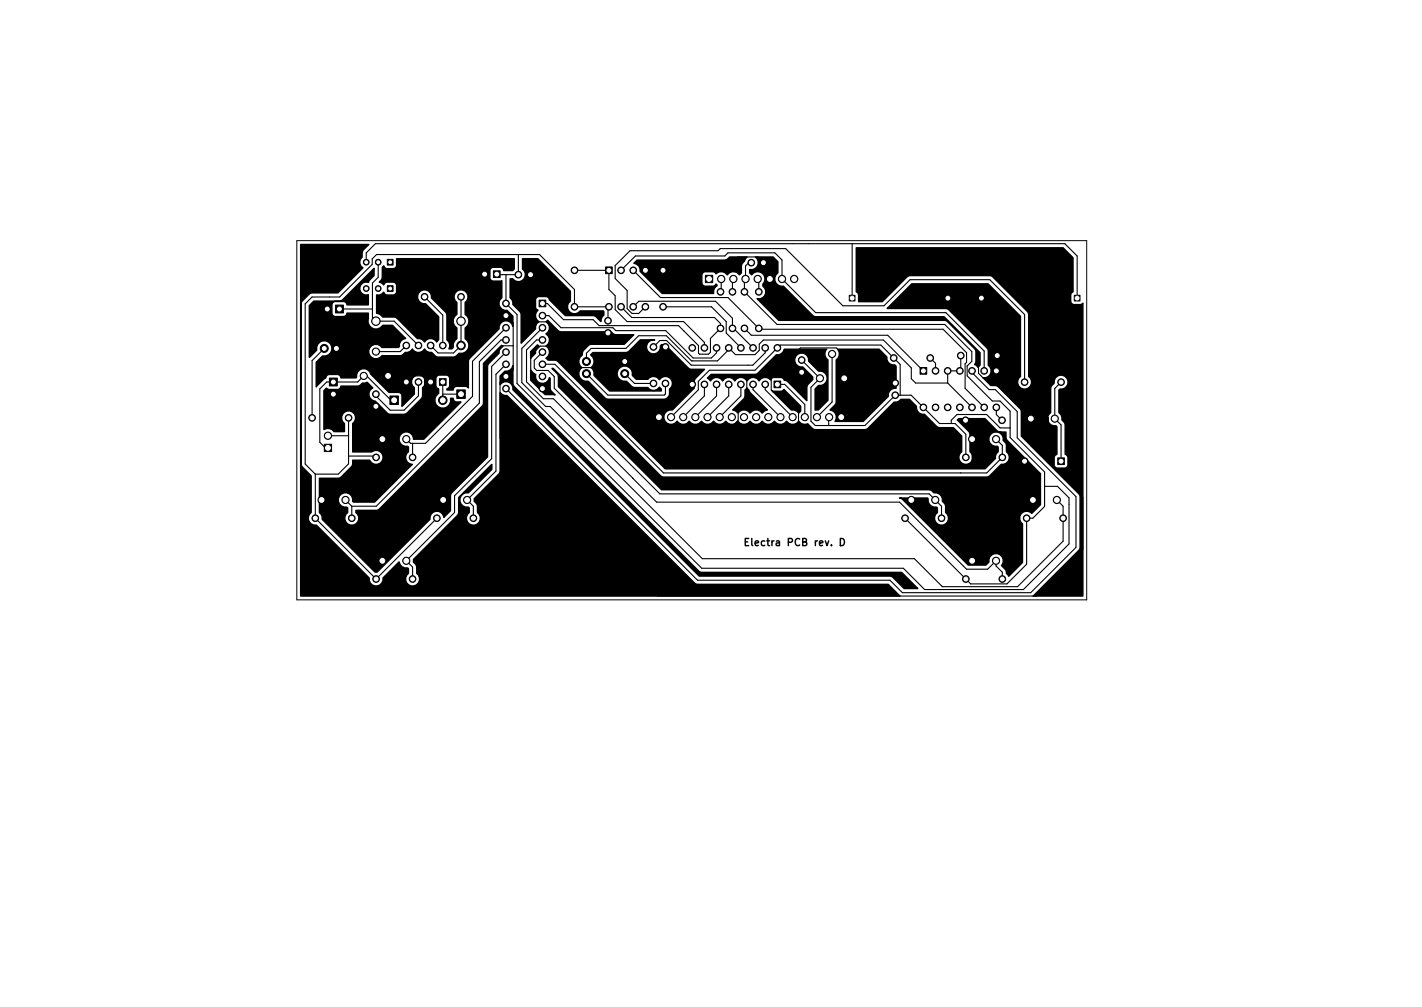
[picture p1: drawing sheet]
<svg xmlns="http://www.w3.org/2000/svg" width="297mm" height="210mm" viewBox="0 0 297 210" stroke-linecap="round" stroke-linejoin="round" font-family="sans-serif">
<g fill="none" stroke="#000" stroke-width=".3">
<path d="M155.7 113.1h.5M156.4 112.4h-.7v1.5h.7M157 112.4v1.3l.3 .2M157.8 113.4l.7-.1-.1-.3-.4-.1-.2 .2v.8h.6M159.8 113l-.5-.1-.3 .3 .2 .7h.6M160.2 112.9h.6M160.4 112.4v1.3l.4 .2M161.3 112.9v1M161.7 112.9l-.4 .3M162.2 113h.6v.9M162.8 113.3l-.5 .1-.2 .2 .2 .3h.5M164.7 113.2l.7-.1 .1-.2v-.3l-.8-.2v1.5"/>
<path d="M167 112.6a.71 .71 0 0 0-1 .5 .71 .71 0 0 0 .8 .8l.2-.1M167.7 113.1h.6l.2-.2-.1-.3-.7-.2v1.5h.6l.2-.1v-.4l-.3-.3M170.3 112.9v1M170.8 112.9l-.5 .3M171.2 113.4l.7-.1-.1-.3-.4-.1-.2 .2 .1 .8h.5M172.4 112.9l.4 1 .3-1M173.7 113.8v.1M175.5 112.4a.76 .76 0 0 1 .9 .8 .76 .76 0 0 1-.9 .7z"/>
</g>
<path d="M62 50.2h165v75h-165z" fill="none" stroke="#000" stroke-width=".21"/>
<g fill="#000" stroke="#000" stroke-width=".21">
<path d="M80.9 54.1h1.2v1.2h-1.2zM103.1 56.5h1.4v1.4h-1.4zM126.5 55.7h1.4v1.4h-1.4zM147.4 57.5h1.5v1.5h-1.5zM68.8 78.9h1.7v1.7h-1.7zM70.1 63.7h1.6v1.6h-1.6zM80.9 59.6h1.2v1.2h-1.2zM112.6 62.7h1.4v1.4h-1.4zM177.4 61.6h1.2v1.2h-1.2zM192.2 76.7h1.4v1.4h-1.4zM197.4 61.6h1.2v1.2h-1.2zM204.4 61.6h1.2v1.2h-1.2z"/>
<path d="M224.4 61.6h1.2v1.2h-1.2zM67.7 92.8h1.6v1.5h-1.6zM81.4 82.7h1.8v1.8h-1.8zM91.8 79.1h1.4v1.4h-1.4zM95.4 81.4h1.8v1.8h-1.8zM161.7 79.6h1.4v1.4h-1.4zM175 86.3h1.5v1.5h-1.5zM220.9 95.6h1.4v1.4h-1.4z"/>
<circle cx="76.5" cy="54.7" r=".6"/>
<circle cx="79" cy="54.7" r=".6"/>
<circle cx="101.2" cy="57.2" r=".7"/>
<circle cx="108.3" cy="57.3" r=".7"/>
<circle cx="110.8" cy="57.3" r=".7"/>
<circle cx="120" cy="56.4" r=".7"/>
<circle cx="129.7" cy="56.4" r=".7"/>
<circle cx="132.3" cy="56.4" r=".7"/>
<circle cx="134.8" cy="56.4" r=".7"/>
<circle cx="138.5" cy="56.4" r=".7"/>
<circle cx="150.7" cy="58.2" r=".76"/>
<circle cx="153.2" cy="58.2" r=".76"/>
<circle cx="155.7" cy="58.2" r=".76"/>
<circle cx="156.9" cy="54.8" r=".7"/>
<circle cx="158.3" cy="58.2" r=".76"/>
<circle cx="159.5" cy="54.8" r=".7"/>
<circle cx="160.8" cy="58.2" r=".76"/>
<circle cx="163.4" cy="58.2" r=".76"/>
<circle cx="165.9" cy="58.2" r=".76"/>
<circle cx="67.7" cy="72.7" r=".84"/>
<circle cx="68.4" cy="64.5" r=".83"/>
<circle cx="70.3" cy="72.7" r=".84"/>
<circle cx="76" cy="78.5" r=".75"/>
<circle cx="76.5" cy="60.2" r=".6"/>
<circle cx="78.5" cy="73.4" r=".75"/>
<circle cx="78.5" cy="67.1" r=".89"/>
<circle cx="79" cy="60.2" r=".6"/>
<circle cx="81.1" cy="78.5" r=".75"/>
<circle cx="84.9" cy="72.1" r=".7"/>
<circle cx="84.9" cy="79.8" r=".7"/>
<circle cx="87.4" cy="79.8" r=".7"/>
<circle cx="87.4" cy="72.1" r=".7"/>
<circle cx="88.7" cy="62" r=".7"/>
<circle cx="90" cy="79.8" r=".7"/>
<circle cx="90" cy="72.1" r=".7"/>
<circle cx="92.5" cy="72.1" r=".7"/>
<circle cx="96.3" cy="67.1" r=".89"/>
<circle cx="96.3" cy="72.1" r=".89"/>
<circle cx="96.3" cy="62" r=".7"/>
<circle cx="105.7" cy="73.5" r=".7"/>
<circle cx="105.7" cy="63.4" r=".7"/>
<circle cx="105.7" cy="76.1" r=".7"/>
<circle cx="105.7" cy="78.6" r=".7"/>
<circle cx="105.7" cy="71" r=".7"/>
<circle cx="105.7" cy="68.4" r=".7"/>
<circle cx="105.7" cy="65.9" r=".7"/>
<circle cx="113.3" cy="78.6" r=".7"/>
<circle cx="113.3" cy="65.9" r=".7"/>
<circle cx="113.3" cy="68.4" r=".7"/>
<circle cx="113.3" cy="76.1" r=".7"/>
<circle cx="113.3" cy="71" r=".7"/>
<circle cx="113.3" cy="73.5" r=".7"/>
<circle cx="120" cy="64.1" r=".7"/>
<circle cx="122.5" cy="75.5" r=".84"/>
<circle cx="122.5" cy="78" r=".84"/>
<circle cx="127" cy="69.5" r=".7"/>
<circle cx="127" cy="67" r=".7"/>
<circle cx="127.2" cy="64.1" r=".7"/>
<circle cx="129.7" cy="64.1" r=".7"/>
<circle cx="130.5" cy="78" r=".84"/>
<circle cx="130.5" cy="75.5" r=".84"/>
<circle cx="132.3" cy="64.1" r=".7"/>
<circle cx="134.8" cy="64.1" r=".7"/>
<circle cx="136.5" cy="72.4" r=".7"/>
<circle cx="138.5" cy="64.1" r=".7"/>
<circle cx="139" cy="72.4" r=".7"/>
<circle cx="144.6" cy="72.6" r=".7"/>
<circle cx="147.1" cy="72.6" r=".7"/>
<circle cx="149.7" cy="72.6" r=".7"/>
<circle cx="150.5" cy="60.9" r=".7"/>
<circle cx="150.5" cy="68.6" r=".7"/>
<circle cx="152.2" cy="72.6" r=".7"/>
<circle cx="153" cy="68.6" r=".7"/>
<circle cx="153" cy="60.9" r=".7"/>
<circle cx="154.8" cy="72.6" r=".7"/>
<circle cx="155.5" cy="60.9" r=".7"/>
<circle cx="155.5" cy="68.6" r=".7"/>
<circle cx="157.3" cy="72.6" r=".7"/>
<circle cx="158.5" cy="60.9" r=".7"/>
<circle cx="158.5" cy="68.6" r=".7"/>
<circle cx="159.8" cy="72.6" r=".7"/>
<circle cx="162.4" cy="72.6" r=".7"/>
<circle cx="167.5" cy="75.2" r=".7"/>
<circle cx="167.5" cy="77.7" r=".7"/>
<circle cx="171.3" cy="79" r=".75"/>
<circle cx="173.8" cy="73.9" r=".75"/>
<circle cx="176.4" cy="79" r=".75"/>
<circle cx="186.7" cy="74.7" r=".7"/>
<circle cx="187" cy="80" r=".7"/>
<circle cx="194.3" cy="74.7" r=".7"/>
<circle cx="195.4" cy="77.4" r=".7"/>
<circle cx="198" cy="77.4" r=".7"/>
<circle cx="200.5" cy="77.4" r=".7"/>
<circle cx="200.7" cy="74.2" r=".7"/>
<circle cx="203" cy="77.4" r=".7"/>
<circle cx="205.6" cy="77.4" r=".7"/>
<circle cx="208.1" cy="77.4" r=".7"/>
<circle cx="208.3" cy="74.2" r=".7"/>
<circle cx="214" cy="79.8" r=".7"/>
<circle cx="221.6" cy="79.8" r=".7"/>
<circle cx="65.2" cy="87.2" r=".7"/>
<circle cx="68.5" cy="91" r=".76"/>
<circle cx="69.6" cy="82.3" r=".83"/>
<circle cx="72.8" cy="87.2" r=".7"/>
<circle cx="78.5" cy="82.3" r=".7"/>
<circle cx="78.5" cy="84.8" r=".7"/>
<circle cx="78.6" cy="95.5" r=".7"/>
<circle cx="79.9" cy="91.7" r=".75"/>
<circle cx="84.9" cy="91.7" r=".75"/>
<circle cx="86.2" cy="95.5" r=".7"/>
<circle cx="92.5" cy="83.6" r=".89"/>
<circle cx="105.7" cy="81.1" r=".7"/>
<circle cx="113.3" cy="81.1" r=".7"/>
<circle cx="136.5" cy="80.1" r=".7"/>
<circle cx="137.6" cy="87.1" r=".75"/>
<circle cx="139" cy="80.1" r=".7"/>
<circle cx="140.2" cy="87.1" r=".75"/>
<circle cx="142.7" cy="87.1" r=".75"/>
<circle cx="144.6" cy="80.3" r=".7"/>
<circle cx="145.3" cy="87.1" r=".75"/>
<circle cx="147.1" cy="80.3" r=".7"/>
<circle cx="147.8" cy="87.1" r=".75"/>
<circle cx="149.7" cy="80.3" r=".7"/>
<circle cx="150.3" cy="87.1" r=".75"/>
<circle cx="152.2" cy="80.3" r=".7"/>
<circle cx="152.9" cy="87.1" r=".75"/>
<circle cx="154.8" cy="80.3" r=".7"/>
<circle cx="155.4" cy="87.1" r=".75"/>
<circle cx="157.3" cy="80.3" r=".7"/>
<circle cx="158" cy="87.1" r=".75"/>
<circle cx="159.8" cy="80.3" r=".7"/>
<circle cx="160.5" cy="87.1" r=".75"/>
<circle cx="163" cy="87.1" r=".75"/>
<circle cx="165.6" cy="87.1" r=".75"/>
<circle cx="168.1" cy="87.1" r=".75"/>
<circle cx="170.7" cy="87.1" r=".75"/>
<circle cx="173.2" cy="87.1" r=".75"/>
<circle cx="187" cy="82.5" r=".7"/>
<circle cx="192.9" cy="85.1" r=".7"/>
<circle cx="195.4" cy="85.1" r=".7"/>
<circle cx="198" cy="85.1" r=".7"/>
<circle cx="200.5" cy="85.1" r=".7"/>
<circle cx="201.7" cy="87.7" r=".7"/>
<circle cx="201.8" cy="95.5" r=".7"/>
<circle cx="203" cy="85.1" r=".7"/>
<circle cx="203.1" cy="91.7" r=".75"/>
<circle cx="205.6" cy="85.1" r=".7"/>
<circle cx="208.1" cy="91.7" r=".75"/>
<circle cx="208.1" cy="85.1" r=".7"/>
<circle cx="209.3" cy="87.7" r=".7"/>
<circle cx="209.4" cy="95.5" r=".7"/>
<circle cx="214" cy="96.3" r=".7"/>
<circle cx="215.3" cy="87.4" r=".75"/>
<circle cx="220.3" cy="87.4" r=".75"/>
<circle cx="65.9" cy="108.2" r=".7"/>
<circle cx="67.2" cy="104.4" r=".75"/>
<circle cx="72.2" cy="104.4" r=".75"/>
<circle cx="73.5" cy="108.2" r=".7"/>
<circle cx="79.9" cy="117.1" r=".75"/>
<circle cx="84.9" cy="117.1" r=".75"/>
<circle cx="91.3" cy="108.2" r=".7"/>
<circle cx="92.6" cy="104.4" r=".75"/>
<circle cx="97.6" cy="104.4" r=".75"/>
<circle cx="98.9" cy="108.2" r=".7"/>
<circle cx="189.1" cy="108.2" r=".7"/>
<circle cx="190.4" cy="104.4" r=".75"/>
<circle cx="195.4" cy="104.4" r=".75"/>
<circle cx="196.7" cy="108.2" r=".7"/>
<circle cx="203.1" cy="117.1" r=".75"/>
<circle cx="208.1" cy="117.1" r=".75"/>
<circle cx="214.5" cy="108.2" r=".7"/>
<circle cx="215.8" cy="104.4" r=".75"/>
<circle cx="220.8" cy="104.4" r=".75"/>
<circle cx="222.1" cy="108.2" r=".7"/>
<circle cx="78.6" cy="120.9" r=".7"/>
<circle cx="86.2" cy="120.9" r=".7"/>
<circle cx="201.8" cy="120.9" r=".7"/>
<circle cx="209.4" cy="120.9" r=".7"/>
</g>
<g fill="none" stroke="#000" stroke-width=".23">
<path d="M76.5 54.7v-1.9l1.9-1.9h144l2.6 2.5v8.8M79 54.7v3.2l-1.2 1.2v7.2l.7 .8h3.8l5.1 5M101.2 57.2v7l1.8 1.7M105.7 57.3v6.1l2.3 2.3v14.4l38.6 38.5h42.1l4.5 4.5h20.6l9.5-9.5v-9.6l-2.4-2.5h-2.7M108.3 53.1v4.2l-4.5-.1M110.8 57.3v8.3l1.7 1.6h1.8l1.1 1.1v3l-.9 1h-1.7l-1.9 1.9v4.5l2.4 2.4M120 56.4h7.2v4l1.3 1.3v2.9l2.5 2.5h11.8l4.3 4.4v1.1M129.7 56.4l3-3h18.7l.7-.6h9.8l1.5 1.5v3.9l7 7.1h27.2l8 8v4.1M132.3 56.4l5.7 5.7h14.1l6.6 6.6h38.3l4.9 4.9v2.1l-.3 .3v5.1l4 4M134.8 56.4h9.3l1.8-1.8h7.2l1-1h4.3l1.1 1.1v2l1.3 1.4v.1l8.5 8.5h28.2l6.9 6.9v4.3l1 1h1.2l1.5-1.5M150.7 58.2v2.6l-.2 .1M153.2 58.2l-.2 .2v2.5"/>
<path d="M156.9 54.8h-.5l-.7 .7v2.7l-.2 .3v2.4l6.8 6.8h35.1l5.6 5.7v2l-1 1M158.3 58.2l.2 .3v2.4M178 50.9v11.3M67.7 72.7l-2.5 2.6v11.9M68.4 64.5v2.1l1.9 1.9v4.2h5l5.8 5.8h7.4l.2 .1v5.2l-3.1 3.1h-7.1M70.9 64.5h6.9M84.9 78.5v1.3M84.9 72.1l-1.3 1.3h-5.1M87.4 79.8v2.8l-3 3h-2.9l-3.2-3.1M88.7 62l3.8 3.8v6.3M92.5 79.8v3.8M96.3 62v10.1l-1.6 1.6h-3.2l-1.5-1.6"/>
<path d="M103 65.9v2.8l-6.8 6.7h-3.7l-2.5 2.6v1.8h-1.3M105.7 71h-1l-4.6 4.5v8.7l-21.5 21.5h-5.1M105.7 76.1l-2.1 2v20.3l-6 6 1.3 1.3v2.5M105.7 68.4l-7 7v7.3l-9.8 9.9h-3.1l-.9-.9M105.7 73.5l-3 3v19.3l-7.7 7.7v3.5l-10.1 10.1 1.3 1.3v2.5M107.2 72.2h-2l-3.8 3.8v19.6l-21.5 21.5-12.7-12.7M111 78.8v.1M113.3 65.9h1.4l2.5 2.5h10.8l.6 .6h10.5l5.7 5.7h3.8l1.1-1v-1.1M113.3 76.1h2.6l22.7 22.6h67.5l3.3-3.2v-2.5l-1.3-1.3M113.3 68.4l-4.3 4.3v7.2l5 5h.9l31.8 31.7h44.3l5.9 5.9h15.7l9.5-9.5v-7.3l-1.3-1.3M113.3 73.5l-1.7 1.7v1.6l.5 .5h2.4l1.3 1.3v2.5l22 22h56.3l2.6 2.6v2.5M113.3 63.4h1l3.4 3.3h6.2l1.2 1.3h16.6l4.2 4.1v1.6l.2 .2h1.9l.4-.4v-2.8l2.1-2.1v-1.1l-1.2-1.2h-17.3l-2.3-2.2"/>
<path d="M113.3 71h-1.2l-2.1 2.1v6.6l3.5 3.5h2.1l16.6 16.6M119.3 71v4.2l1.5 1.5h5.5l1.2-1.2h10.3l1.2-1.3v-1.8l5.5 5.5v2.4M122.5 78l4.5 4.5h11.8l.2-.3v-2.1M122.5 75.5v-1.8l1-1h7.3l2.6-2.6h5.8l5.3 5.2h5.4l2.3-2.3v-.4l1.4 1.4h4.1l.9-.9v-1.3l.9-.8h25l5.9 5.8v2.3l.9 .9h6.7M127 67v-2.8l.2-.1h-7.2v-3.7l-7.3-7.3h-34l-.9 .9v1.2l-6.9 6.8h-5.7l-1.4 1.4v33.5l2.1 2.1M127 69.5l-1.5 1.5h-10.1M130.5 78l2 2.1h4M132.3 64.1l1.1-1.2h16.1l3.5 3.5v2.2h.2l4.1 4M134.8 64.1l-1.4 1.3h-1.4l-1-1v-3.7l-2.5-2.5v-2.8l3.1-3.1h18.4l.4-.4h13.7l12 11.9h8.6l5.4-5.4h16.7l7.2 7.3v14.1M136.5 72.4l1.3-1.3h1.4l5.2 5.1h12.9l2.5-2.5v-1.1M138.5 64.1h10.1l3.1 3v2.4l3.1 3.1M155.5 68.6l1.4 1.4h28.5l7.5 7.4"/>
<path d="M161.1 78.4h-4l-1.1 1.1v4.2l-1.8 1.8v2.2l-1 1.1h-13.9l-1.7-1.7 6.9-6.8M161.1 78.4v3l.4 .4h1.5l3.8 3.8v3.5l8.4 8.4h26.9l1-.9v-6l.4-.5M164 77.7v-1.9l3.2-3.2h7.5l1.7 1.7v11.1l-.7 .6v1.1M167.5 75.2l3.8 3.8-1.9 1.9v7l.9 .9h10.4l6.3-6.3h3.3l6 5.9h3.2l2.3 2.3v4.8M167.5 77.7h-5.7l-.7 .7M173.8 73.9v10l-3.1 3.2M176.4 80h10.6M194.3 74.7l1.1 1.2v1.5M198 80l5 5.1M198 62.2h7v8.7l3.3 3.3-.2 .2v5.8l7.2 7.2v5.6l10.9 10.9v10.9l-9.7 9.6h-79.1l-32.9-32.9v-11.7l2.7-2.6v-9.8l-1.5-1.5h-2.7M200.7 74.2v3l-.2 .2h-2.5v2.6M202.1 76.4l-.1 2.1 5.3 5.2h1.6l2.1 2.1v5.5l7.2 7.2v7.2l-2.4 2.5h-1.3v9.6l-4.2 4.1h-7.5l-13.7-13.7"/>
<path d="M203 77.4v.4l3.6 3.5h1.3l4.6 4.6v5.5l12.3 12.3v10.6l-9.5 9.4h-26.8l-2.6-2.6h-40.2l-40-40M221.6 79.8l-1.3 1.3v6.3l1.3 1.3v7.6M65.9 99v9.2l12.7 12.7 12.7-12.7M68.5 91h4.3M69.6 82.3l2.6 2.5h6.3v5.5l1.4 1.4M72.8 87.2v9.6l-2.1 2.2h-4.8M72.8 95.2h5.5l.3 .3M82.3 83.6h-.6l-5.1-5.1h-.6l-1.3 1.3h-6.5l-1.4 1.4v11.1l1.2 1.2h.5M86.2 92.6v2.9M92.5 82.3h3.8M132.2 99.9l5 4.9h50.7l14 14h4.4l1.8-1.7v1.1l1.3 1.3v1.4M132.2 99.8v.1"/>
<path d="M144.5 80.3h.1M147.1 80.3v2.4l-4.4 4.4M149.7 80.3v2.4l-4.4 4.4M152.2 80.3v2.4l-4.4 4.4M154.8 80.3v2.4l-4.5 4.4M157.3 80.3v1.1l5.7 5.7M159.8 80.3v1.1l5.8 5.7M162.4 80.3h1.5l4.2 4.2v2.6M173.2 87.1l-.1 1.7M188 82.5v-6.4l-4-4.1h-21l-5.3 5.3h-9.5l-2.3 2.3v1.8l-5.7 5.7M198.7 88.4v-.7l1.2-1.2h6.2l2.8 2.8h2.1M200.7 98.7h.1"/>
<path d="M201.7 87.7l1.8 1.8v.6M203.5 90.1h5.6l.6 .7v.9l4.3 4.4v6.5l1.8 1.8-12.7 12.7-12.7-12.7M208.1 85.1v1.5l1.2 1.1M72.2 104.4l1.3 1.3M73.5 105.7v2.5M215.3 121.6h.1"/>
</g>
<g fill="#000" stroke="#000" stroke-width=".3">
<path d="M133.1 54.3h18.3l.3-.1 .7-.5h3.7l-1.2 1.5v1.8l-.4 .4a1.53 1.53 0 0 0-2.6 0 1.5 1.5 0 0 0-2.3-.2l-.6-.5h-1.5a.76 .76 0 0 0-.9 .6v1.6a.76 .76 0 0 0 .6 .9h1.5a.73 .73 0 0 0 .9-.5l.2 .4a1.41 1.41 0 0 0-.7 1.6h-10.8l-4.6-4.6a1.43 1.43 0 0 0-1.3-1.7zM157.8 53.7h3.7l1 .9v2.4a1.54 1.54 0 0 0-.6 1.8 1.54 1.54 0 0 0 1.7 1l6.2 6.1 .6 .2h26.8l7.5 7.5v2.7l-.4 .4-.7-.6 .3-.7v-2l-.3-.6-5.9-5.9h-35l-4.6-4.5a1.46 1.46 0 0 0 1.7-.8 1.46 1.46 0 0 0-.4-1.8v-.5a1.53 1.53 0 0 0-.2-2.3 1.53 1.53 0 0 0-2.2 .4l-.4-.4v-.7a1.46 1.46 0 0 0 1.7-.8 1.46 1.46 0 0 0-.5-1.8zM65.5 62.9l5.8-.1 6.8-6.8v1.5l-.9 1-.2 .5-.2-.1a1.37 1.37 0 0 0-1.7 1.4 1.37 1.37 0 0 0 1.8 1.2v2.2h-4.4a.73 .73 0 0 0-.6-.8l-2.2 .2-.4 .4v1.7a.77 .77 0 0 0 .6 .9h2a.73 .73 0 0 0 .6-.7h4.4v.9a1.7 1.7 0 0 0 .8 2.2 1.7 1.7 0 0 0 2.2-.6h2.1l2.7 2.8a1.41 1.41 0 0 0-1.3 1.7l-.2 .1h-3.4a1.53 1.53 0 0 0-2.3-.2 1.53 1.53 0 0 0 0 2.3 1.53 1.53 0 0 0 2.3-.3l4.1-.1 .7-.6h.6l.5-.2 .4-.5 .1 .1a1.46 1.46 0 0 0 2.5-.1 1.39 1.39 0 0 0 1.5 .7l1 .9 3.5 .1a1.41 1.41 0 0 0 1.2-.8 1.66 1.66 0 0 0 1.9-1 1.66 1.66 0 0 0-.6-2.1v-2.3a1.66 1.66 0 0 0 0-2.8v-2.4l.3-.4a1.47 1.47 0 0 0-.4-2 1.47 1.47 0 0 0-2 .3 1.47 1.47 0 0 0 .3 2.1v2.5a1.66 1.66 0 0 0 0 2.8v2.2a1.63 1.63 0 0 0-.7 1.8l-.3 .3h-.6a1.42 1.42 0 0 0-.4-1.8l-.1-5.5-3.2-3.3a1.47 1.47 0 0 0-1.3-1.7 1.47 1.47 0 0 0-1.6 1.5 1.47 1.47 0 0 0 1.7 1.4l2.7 2.7v4.9l-.4 .4a1.44 1.44 0 0 0-2.5 0 1.39 1.39 0 0 0-1.5-.7l-4.5-4.4-2.8-.1-.5-.5-.7-.3v-3.8a1.36 1.36 0 0 0 1.5-.6l.3 .5 .3 .1h1.2a.76 .76 0 0 0 .9-.6l-.2-1.8-.4-.3h-1.2a.76 .76 0 0 0-.9 .6l-.4-.4-.6-.2 .6-.7 .1-2.4 .3-.3 .3 .5 .3 .1h1.2a.76 .76 0 0 0 .9-.6v-1.5h24.5v2.2l-.3 .3h-1.9a.73 .73 0 0 0-.6-.7l-2 .1-.3 .5v1.4a.76 .76 0 0 0 .6 .9l1.9-.1v3.6a1.46 1.46 0 0 0-.5 1.7 1.46 1.46 0 0 0 1.6 .9l1.2 1.2v2.1a1.47 1.47 0 0 0-1.7-1.1 1.47 1.47 0 0 0-1.2 1.7l-6.3 6.4-.1 5.9-.5-.3h-2a.73 .73 0 0 0-.6 .7h-1.3v-.2l.4-.3 .1-.3v-1.4a.77 .77 0 0 0-.6-.9l-1.9 .1-.4 .5v1.4a.76 .76 0 0 0 .6 .9v1a1.67 1.67 0 0 0 .3 2.9 1.67 1.67 0 0 0 2.2-1.9h.6l.1 .4 .5 .3h1l-7.8 7.8h-2.1a1.52 1.52 0 0 0-1.6-1.5 1.52 1.52 0 0 0-1.5 1.7 1.52 1.52 0 0 0 1.9 1.3l.1 .1v1a1.45 1.45 0 0 0-.5 1.6 1.45 1.45 0 0 0 1.3 1l-7.9 7.9h-4.4l-.1-.1v-.6a1.53 1.53 0 0 0-1.8-1.2 1.53 1.53 0 0 0-1.2 1.8 1.53 1.53 0 0 0 1.7 1.2l.2 .2v.9a1.47 1.47 0 0 0-.2 2.2 1.47 1.47 0 0 0 2.2 0 1.47 1.47 0 0 0-.3-2.2v-.4h4.3l.6-.3 21.5-21.5 .3-.6v-8.3l3.8-3.8 .2 .1a1.39 1.39 0 0 0-.8 1.5l-2.1 2.2-.3 .6v18.9l-7.5 7.5-.2 .6v3.1l-1.4 1.4v-.1a1.47 1.47 0 0 0-1.7-1.2 1.47 1.47 0 0 0-1.2 1.7l-11 11-.5 .1-11-11.1v-.5l-.2-.5-.4-.4v-7.1l4.3-.1 2.4-2.3 .3-.7v-.7h3.5a1.46 1.46 0 0 0 2.1 .7 1.46 1.46 0 0 0 .5-2.1 1.46 1.46 0 0 0-2.1-.3h-4v-6l.3-.3a1.47 1.47 0 0 0-.3-2.1 1.47 1.47 0 0 0-2.1 .4 1.47 1.47 0 0 0 .3 2v1.7h-2.1a1.53 1.53 0 0 0-2.1-.4v-8.1l.5-.6 .5 .3h1.9a.73 .73 0 0 0 .6-.7h3.5h.3l.7-.6 1-.2 1.2 1.2a1.45 1.45 0 0 0-.8 1.6 1.45 1.45 0 0 0 1.3 1.1l2.8 2.7h3.5l3.5-3.4 .1-2.1 .3-.3a1.47 1.47 0 0 0-.3-2.1 1.47 1.47 0 0 0-2.1 .4 1.47 1.47 0 0 0 .3 2v1.4l-2.6 2.5 .1-2.3-.1-.2-.5-.4h-2.1l-3.8-3.8-.2-.5a1.53 1.53 0 0 0-1.9-.5 1.53 1.53 0 0 0-.9 1.7l-.1 .1h-3.2a.73 .73 0 0 0-.6-.7h-1.9a.73 .73 0 0 0-.6 .7l-.5 .2-1.5 1.7v-5.2l1.3-1.3a1.62 1.62 0 0 0 2-1.5 1.62 1.62 0 0 0-1.8-1.7 1.62 1.62 0 0 0-1.4 2l-1.6 1.5v-10.8zM109.1 54h3.2l6.8 6.8v2.1a1.47 1.47 0 0 0-.1 2.2 1.47 1.47 0 0 0 2.2-.2h4.8l.1 .2v.7l-.3 .4-.2 .9-1.1-1-.6-.2h-5.8l-3.3-3.3a.73 .73 0 0 0-.6-.7h-1.4a.76 .76 0 0 0-.9 .6v1.4a.74 .74 0 0 0 .5 .9 1.43 1.43 0 0 0 .2 2.4 1.39 1.39 0 0 0-.7 1.5l-3 3-.1-6.4-1.7-1.7v-.5l-.2-.6-.3-.3v-4h.5a1.47 1.47 0 0 0 2.2 .2 1.47 1.47 0 0 0-.2-2.2zM110.8 73.4l1.5-1.4 .3 .2a1.39 1.39 0 0 0-.7 1.5l-1.1 1.1zM110.8 77.2l.7 .8 .4 .2a1.46 1.46 0 0 0 1.1 1.8 1.46 1.46 0 0 0 1.8-1.2l.1 .2 .1 2.4 1 1.1-2.1-.1-3.1-3zM114 67.2l.4-.3 2.2 2.1 .6 .3h10.5l.6 .5 .3 .1h3.8l-2 2h-6.9a2.77 2.77 0 0 0-1.7 1.4l-.2 .8a1.6 1.6 0 0 0-.1 2.6 1.6 1.6 0 0 0-.5 2 1.6 1.6 0 0 0 1.9 .9l3.8 3.7h12.4a1.39 1.39 0 0 0 .8-1.1v-1l.3-.3a1.47 1.47 0 0 0-.4-2.1 1.47 1.47 0 0 0-2 .5 1.45 1.45 0 0 0-2.5-.1h-2.4l-.8-.8a1.62 1.62 0 0 0-1.5-2 1.62 1.62 0 0 0-1.7 1.7 1.62 1.62 0 0 0 2 1.5l1.3 1.3h3.1a1.45 1.45 0 0 0 2.5-.1l.3 .4v.4h-10.8l-3.2-3.2v-.7l-.3-.6-.3-.4 .3-.3a1.63 1.63 0 0 0-.4-2.3l.5-.5 7.2-.1 2.7-2.5h2.9a1.47 1.47 0 0 0-1.7 1.4 1.47 1.47 0 0 0 1.6 1.5 1.47 1.47 0 0 0 1.4-1.7l.2-.2h.7l5.2 5 3.1 .1-2.1 2.2-.1 1.7-4.6 4.6a1.53 1.53 0 0 0-1.6 2.1 1.53 1.53 0 0 0 2.6 .2 1.53 1.53 0 0 0 2.6 0 1.53 1.53 0 0 0 2.5 0 1.53 1.53 0 0 0 2.6 0 1.53 1.53 0 0 0 2.5 0 1.53 1.53 0 0 0 2.5 0 1.53 1.53 0 0 0 2.6 0 1.53 1.53 0 0 0 2.5 0 1.53 1.53 0 0 0 2.6 0 1.53 1.53 0 0 0 2.5 0 1.53 1.53 0 0 0 2.5 0 1.46 1.46 0 0 0 1.9 .6 2.53 2.53 0 0 0 1.6 1.2l10.7-.1 5.8-5.6h.5l.5-.3 .4-.3h1.8l1.4 1.4v.5a1.46 1.46 0 0 0 1.7 1.2l2.8 2.7 3.2 .1 1.8 1.7v3.3l-.4 .4a1.47 1.47 0 0 0 .4 2 1.47 1.47 0 0 0 2-.3 1.47 1.47 0 0 0-.3-2.1v-4l-2.6-2.6 .3-.3h5.4l2.9 2.7 1.5 .1v1.1l.3 .7 6.9 6.9v6.5l-1.8 1.8-.2-.2a1.47 1.47 0 0 0-2.1 .3 1.47 1.47 0 0 0 .4 2.1v8l-2.9 2.9-.5-.6-.2-.8-.8-.8a1.52 1.52 0 0 0-.7-2.5 1.52 1.52 0 0 0-1.9 1.8l-.7 .6h-3.6l-13.8-13.8-.6-.2h5.8l.2 .7a1.52 1.52 0 0 0 1.7 1.2l.2 .2v.9a1.47 1.47 0 0 0-.2 2.2 1.47 1.47 0 0 0 2.2 0 1.47 1.47 0 0 0-.3-2.2v-1.6l-.6-.7a1.52 1.52 0 0 0-1.8-1.8l-.7-.6h-.3h-55.9l-21.6-21.6v-2.4l-1.3-1.4h.3l22.7 22.6 67.8 .1 .6-.2 2.4-2.5a1.46 1.46 0 0 0 1.6-.8 1.46 1.46 0 0 0-.5-1.8v-1.6l-.6-.7a1.53 1.53 0 0 0-1.4-1.8 1.53 1.53 0 0 0-1.7 1.6 1.53 1.53 0 0 0 1.8 1.4l.2 .2v.9l-.4 .4-.2 .5v.5l-2.1 2.2h-66.8l-22.5-22.5-.6-.2h-1.4l-.5-.4a1.44 1.44 0 0 0 0-2.6 1.44 1.44 0 0 0 0-2.5 1.44 1.44 0 0 0 0-2.5zM148.6 78.2l9.4-.1 4.2-4a1.45 1.45 0 0 0 1.6-1.2h8.9a1.47 1.47 0 0 0 .2 2.3v8.4l-2 2h-.6v-4.4l.7-.7a1.53 1.53 0 0 0 1.8-1.5 1.53 1.53 0 0 0-1.8-1.5l-2.1-2.1a1.47 1.47 0 0 0-1.4-1.7 1.47 1.47 0 0 0-1.5 1.6 1.47 1.47 0 0 0 1.7 1.3l2.1 2.1v.6l-1.2 1.2-.1 3.2-4-4.1-.7-.2-.3-.5-.3-.1h-1.4a.74 .74 0 0 0-.8 .5 1.43 1.43 0 0 0-2.4 .2 1.44 1.44 0 0 0-2.6 0 1.44 1.44 0 0 0-2.5 0 1.44 1.44 0 0 0-2.5 0 1.44 1.44 0 0 0-2.6 0l-.6-.5zM178.9 51.7h43.2l2 2.1v7.1l-.4 .6v1.2a.76 .76 0 0 0 .6 .9h1.5l.4-.3v61.1h-10.4l9.6-9.5 .2-.6v-10.9l-6.8-6.9v-9.4a1.52 1.52 0 0 0 1.8 1.8l.2 .2v5.8l-.5 .3-.1 .3v1.3a.76 .76 0 0 0 .6 .9h1.4a.76 .76 0 0 0 .9-.6v-1.4a.76 .76 0 0 0-.6-.8v-6.2l-.1-.3-.6-.7v-.6l-.2-.5-.4-.4v-4.7l.2-.3a1.47 1.47 0 0 0 1.7-1.3 1.47 1.47 0 0 0-1.5-1.6 1.47 1.47 0 0 0-1.4 1.7l-.5 .5-.2 .6v5.1l-.4 .4-.3 .5v9.4l-5.4-5.4v-5.2l-.3-.6-4.6-4.6-.6-.2h-.9l-1.6-1.6a1.46 1.46 0 0 0 1.5-.9 1.46 1.46 0 0 0-.5-1.7v-3l-.2-.6-8.3-8.2-12.6-.1 5.2-5.1h15.9l6.8 6.7v12.6a1.47 1.47 0 0 0-.3 2.2 1.47 1.47 0 0 0 2.2 0 1.47 1.47 0 0 0-.2-2.2l-.1-13.3-7.7-7.7-17-.1-.6 .3-5.2 5.2h-4.9v-1.2a.73 .73 0 0 0-.5-.9zM104.5 78.5l1-1a1.45 1.45 0 0 0 1.6-1.1v3.7l.3 .6 38.8 38.7 42.1 .1 3.4 3.4h-2.8l-2.4-2.4-.6-.2h-39.8l-39-38.9a1.47 1.47 0 0 0-.9-1.6 1.47 1.47 0 0 0-1.7 .5zM156 81l.7 1 3.6 3.6-.7 .2-.4 .4a1.53 1.53 0 0 0-2.5 0 1.53 1.53 0 0 0-2.6 0l-.4-.4-.6-.2 2.5-2.6v-1.6zM161.3 81.6l1.9 .1 .5-.4 3.5 3.5v1l-.4 .4-.4-.4-.5-.2h-.6z"/>
<path d="M174.9 72.9h8.7l1.6 1.6a1.45 1.45 0 0 0 1.7 1.7l.3 .3v4.6a1.44 1.44 0 0 0-1.6 1.6l-5.3 5.3h-5.9a1.5 1.5 0 0 0-1-2.4l1-1.1 .3-.6v-8.7a1.49 1.49 0 0 0 .2-2.3zM62.8 51h14.2l-1.1 1.2a1.64 1.64 0 0 0-.3 1.5 1.34 1.34 0 0 0 .2 2.2l-5.2 5.2-5.7 .1-1.9 1.9-.1 33.8 .2 .6 1.9 1.9v7.6a1.46 1.46 0 0 0-.5 1.8 1.46 1.46 0 0 0 1.6 .8l11 11.1a1.47 1.47 0 0 0 1.5 1.7 1.47 1.47 0 0 0 1.4-1.7l3.4-3.4a1.49 1.49 0 0 0 1.7 1.3l.2 .2v.9a1.47 1.47 0 0 0-.2 2.2 1.47 1.47 0 0 0 2.2 0 1.47 1.47 0 0 0-.3-2.2v-1.6l-.6-.7v-.6l9.2-9.2 .2-.6v-3.1l6.9-6.9v1l-4.9 4.9a1.53 1.53 0 0 0-1.8 1.5 1.53 1.53 0 0 0 1.8 1.5l.2 .2v.9a1.47 1.47 0 0 0-.2 2.2 1.47 1.47 0 0 0 2.2 0 1.47 1.47 0 0 0-.3-2.2v-1.6l-.6-.7v-.6l5.1-5.1 .3-.6v-16.4l.4 .4 .5 .2h.5l39.5 39.3 40.1 .1 2.5 2.4h-125.2z"/>
</g>
<g fill="#fff" stroke="#fff" stroke-width=".21">
<circle cx="214" cy="79.8" r=".41"/>
<circle cx="221.6" cy="79.8" r=".41"/>
<circle cx="201.8" cy="120.9" r=".41"/>
<circle cx="209.4" cy="120.9" r=".41"/>
<circle cx="189.1" cy="108.2" r=".41"/>
<circle cx="196.7" cy="108.2" r=".41"/>
<circle cx="201.8" cy="95.5" r=".41"/>
<circle cx="209.4" cy="95.5" r=".41"/>
<circle cx="214.5" cy="108.2" r=".41"/>
<circle cx="222.1" cy="108.2" r=".41"/>
<circle cx="78.6" cy="95.5" r=".41"/>
<circle cx="86.2" cy="95.5" r=".41"/>
<circle cx="65.9" cy="108.2" r=".41"/>
<circle cx="73.5" cy="108.2" r=".41"/>
<circle cx="78.6" cy="120.9" r=".41"/>
<circle cx="86.2" cy="120.9" r=".41"/>
<circle cx="91.3" cy="108.2" r=".41"/>
<circle cx="98.9" cy="108.2" r=".41"/>
<circle cx="88.7" cy="62" r=".41"/>
<circle cx="96.3" cy="62" r=".41"/>
<circle cx="65.2" cy="87.2" r=".41"/>
<circle cx="72.8" cy="87.2" r=".41"/>
<circle cx="138.5" cy="56.4" r=".41"/>
<circle cx="138.5" cy="64.1" r=".41"/>
<circle cx="136.5" cy="80.1" r=".41"/>
<circle cx="136.5" cy="72.4" r=".41"/>
<circle cx="155.5" cy="68.6" r=".41"/>
<circle cx="155.5" cy="60.9" r=".41"/>
<circle cx="194.3" cy="74.7" r=".41"/>
<circle cx="186.7" cy="74.7" r=".41"/>
<circle cx="208.3" cy="74.2" r=".41"/>
<circle cx="200.7" cy="74.2" r=".41"/>
<circle cx="158.5" cy="68.6" r=".41"/>
<circle cx="158.5" cy="60.9" r=".41"/>
<circle cx="150.5" cy="68.6" r=".41"/>
<circle cx="150.5" cy="60.9" r=".41"/>
<circle cx="153" cy="68.6" r=".41"/>
<circle cx="153" cy="60.9" r=".41"/>
<circle cx="120" cy="56.4" r=".41"/>
<circle cx="120" cy="64.1" r=".41"/>
<circle cx="68.5" cy="93.5" r=".51"/>
<circle cx="68.5" cy="91" r=".51"/>
<circle cx="67.7" cy="72.7" r=".41"/>
<circle cx="70.3" cy="72.7" r=".41"/>
<circle cx="130.5" cy="78" r=".41"/>
<circle cx="130.5" cy="75.5" r=".41"/>
<circle cx="127.2" cy="56.4" r=".41"/>
<circle cx="129.7" cy="56.4" r=".41"/>
<circle cx="132.3" cy="56.4" r=".41"/>
<circle cx="134.8" cy="56.4" r=".41"/>
<circle cx="134.8" cy="64.1" r=".41"/>
<circle cx="132.3" cy="64.1" r=".41"/>
<circle cx="129.7" cy="64.1" r=".41"/>
<circle cx="127.2" cy="64.1" r=".41"/>
<circle cx="92.5" cy="79.8" r=".41"/>
<circle cx="90" cy="79.8" r=".41"/>
<circle cx="87.4" cy="79.8" r=".41"/>
<circle cx="84.9" cy="79.8" r=".41"/>
<circle cx="84.9" cy="72.1" r=".41"/>
<circle cx="87.4" cy="72.1" r=".41"/>
<circle cx="90" cy="72.1" r=".41"/>
<circle cx="92.5" cy="72.1" r=".41"/>
<circle cx="162.4" cy="80.3" r=".41"/>
<circle cx="159.8" cy="80.3" r=".41"/>
<circle cx="157.3" cy="80.3" r=".41"/>
<circle cx="154.8" cy="80.3" r=".41"/>
<circle cx="152.2" cy="80.3" r=".41"/>
<circle cx="149.7" cy="80.3" r=".41"/>
<circle cx="147.1" cy="80.3" r=".41"/>
<circle cx="144.6" cy="80.3" r=".41"/>
<circle cx="144.6" cy="72.6" r=".41"/>
<circle cx="147.1" cy="72.6" r=".41"/>
<circle cx="149.7" cy="72.6" r=".41"/>
<circle cx="152.2" cy="72.6" r=".41"/>
<circle cx="154.8" cy="72.6" r=".41"/>
<circle cx="157.3" cy="72.6" r=".41"/>
<circle cx="159.8" cy="72.6" r=".41"/>
<circle cx="162.4" cy="72.6" r=".41"/>
<circle cx="113.3" cy="63.4" r=".41"/>
<circle cx="113.3" cy="65.9" r=".41"/>
<circle cx="113.3" cy="68.4" r=".41"/>
<circle cx="113.3" cy="71" r=".41"/>
<circle cx="113.3" cy="73.5" r=".41"/>
<circle cx="113.3" cy="76.1" r=".41"/>
<circle cx="113.3" cy="78.6" r=".41"/>
<circle cx="113.3" cy="81.1" r=".41"/>
<circle cx="105.7" cy="81.1" r=".41"/>
<circle cx="105.7" cy="78.6" r=".41"/>
<circle cx="105.7" cy="76.1" r=".41"/>
<circle cx="105.7" cy="73.5" r=".41"/>
<circle cx="105.7" cy="71" r=".41"/>
<circle cx="105.7" cy="68.4" r=".41"/>
<circle cx="105.7" cy="65.9" r=".41"/>
<circle cx="105.7" cy="63.4" r=".41"/>
<circle cx="192.9" cy="77.4" r=".41"/>
<circle cx="195.4" cy="77.4" r=".41"/>
<circle cx="198" cy="77.4" r=".41"/>
<circle cx="200.5" cy="77.4" r=".41"/>
<circle cx="203" cy="77.4" r=".41"/>
<circle cx="205.6" cy="77.4" r=".41"/>
<circle cx="208.1" cy="77.4" r=".41"/>
<circle cx="208.1" cy="85.1" r=".41"/>
<circle cx="205.6" cy="85.1" r=".41"/>
<circle cx="203" cy="85.1" r=".41"/>
<circle cx="200.5" cy="85.1" r=".41"/>
<circle cx="198" cy="85.1" r=".41"/>
<circle cx="195.4" cy="85.1" r=".41"/>
<circle cx="192.9" cy="85.1" r=".41"/>
<circle cx="96.3" cy="72.1" r=".51"/>
<circle cx="96.3" cy="82.3" r=".51"/>
<circle cx="92.5" cy="83.6" r=".51"/>
<circle cx="82.3" cy="83.6" r=".51"/>
<circle cx="221.6" cy="96.3" r=".41"/>
<circle cx="214" cy="96.3" r=".41"/>
<circle cx="178" cy="62.2" r=".4"/>
<circle cx="198" cy="62.2" r=".4"/>
<circle cx="225" cy="62.2" r=".4"/>
<circle cx="205" cy="62.2" r=".4"/>
<circle cx="103.8" cy="57.2" r=".41"/>
<circle cx="101.2" cy="57.2" r=".41"/>
<circle cx="156.9" cy="54.8" r=".41"/>
<circle cx="159.5" cy="54.8" r=".41"/>
<circle cx="187" cy="82.5" r=".41"/>
<circle cx="187" cy="80" r=".41"/>
<circle cx="108.3" cy="57.3" r=".41"/>
<circle cx="110.8" cy="57.3" r=".41"/>
<circle cx="167.5" cy="75.2" r=".41"/>
<circle cx="167.5" cy="77.7" r=".41"/>
<circle cx="127" cy="67" r=".41"/>
<circle cx="127" cy="69.5" r=".41"/>
<circle cx="78.5" cy="82.3" r=".41"/>
<circle cx="78.5" cy="84.8" r=".41"/>
<circle cx="201.7" cy="87.7" r=".41"/>
<circle cx="209.3" cy="87.7" r=".41"/>
<circle cx="139" cy="80.1" r=".41"/>
<circle cx="139" cy="72.4" r=".41"/>
<circle cx="122.5" cy="75.5" r=".41"/>
<circle cx="122.5" cy="78" r=".41"/>
<circle cx="148.1" cy="58.2" r=".51"/>
<circle cx="150.7" cy="58.2" r=".51"/>
<circle cx="153.2" cy="58.2" r=".51"/>
<circle cx="155.7" cy="58.2" r=".51"/>
<circle cx="158.3" cy="58.2" r=".51"/>
<circle cx="160.8" cy="58.2" r=".51"/>
<circle cx="163.4" cy="58.2" r=".51"/>
<circle cx="165.9" cy="58.2" r=".51"/>
<circle cx="175.7" cy="87.1" r=".5"/>
<circle cx="173.2" cy="87.1" r=".5"/>
<circle cx="170.7" cy="87.1" r=".5"/>
<circle cx="168.1" cy="87.1" r=".5"/>
<circle cx="165.6" cy="87.1" r=".5"/>
<circle cx="163" cy="87.1" r=".5"/>
<circle cx="160.5" cy="87.1" r=".5"/>
<circle cx="158" cy="87.1" r=".5"/>
<circle cx="155.4" cy="87.1" r=".5"/>
<circle cx="152.9" cy="87.1" r=".5"/>
<circle cx="150.3" cy="87.1" r=".5"/>
<circle cx="147.8" cy="87.1" r=".5"/>
<circle cx="145.3" cy="87.1" r=".5"/>
<circle cx="142.7" cy="87.1" r=".5"/>
<circle cx="140.2" cy="87.1" r=".5"/>
<circle cx="137.6" cy="87.1" r=".5"/>
<circle cx="78.5" cy="67.1" r=".63"/>
<circle cx="96.3" cy="67.1" r=".63"/>
<circle cx="78.5" cy="73.4" r=".5"/>
<circle cx="76" cy="78.5" r=".5"/>
<circle cx="81.1" cy="78.5" r=".5"/>
<circle cx="173.8" cy="73.9" r=".5"/>
<circle cx="171.3" cy="79" r=".5"/>
<circle cx="176.4" cy="79" r=".5"/>
<circle cx="69.6" cy="79.8" r=".41"/>
<circle cx="69.6" cy="82.3" r=".41"/>
<circle cx="70.9" cy="64.5" r=".41"/>
<circle cx="68.4" cy="64.5" r=".41"/>
<circle cx="220.3" cy="87.4" r=".5"/>
<circle cx="215.3" cy="87.4" r=".5"/>
<circle cx="81.5" cy="54.7" r=".3"/>
<circle cx="76.5" cy="54.7" r=".3"/>
<circle cx="79" cy="54.7" r=".3"/>
<circle cx="79" cy="60.2" r=".3"/>
<circle cx="76.5" cy="60.2" r=".3"/>
<circle cx="81.5" cy="60.2" r=".3"/>
<circle cx="97.6" cy="104.4" r=".5"/>
<circle cx="92.6" cy="104.4" r=".5"/>
<circle cx="84.9" cy="117.1" r=".5"/>
<circle cx="79.9" cy="117.1" r=".5"/>
<circle cx="72.2" cy="104.4" r=".5"/>
<circle cx="67.2" cy="104.4" r=".5"/>
<circle cx="84.9" cy="91.7" r=".5"/>
<circle cx="79.9" cy="91.7" r=".5"/>
<circle cx="220.8" cy="104.4" r=".5"/>
<circle cx="215.8" cy="104.4" r=".5"/>
<circle cx="208.1" cy="117.1" r=".5"/>
<circle cx="203.1" cy="117.1" r=".5"/>
<circle cx="195.4" cy="104.4" r=".5"/>
<circle cx="190.4" cy="104.4" r=".5"/>
<circle cx="208.1" cy="91.7" r=".5"/>
<circle cx="203.1" cy="91.7" r=".5"/>
</g>
</svg>
